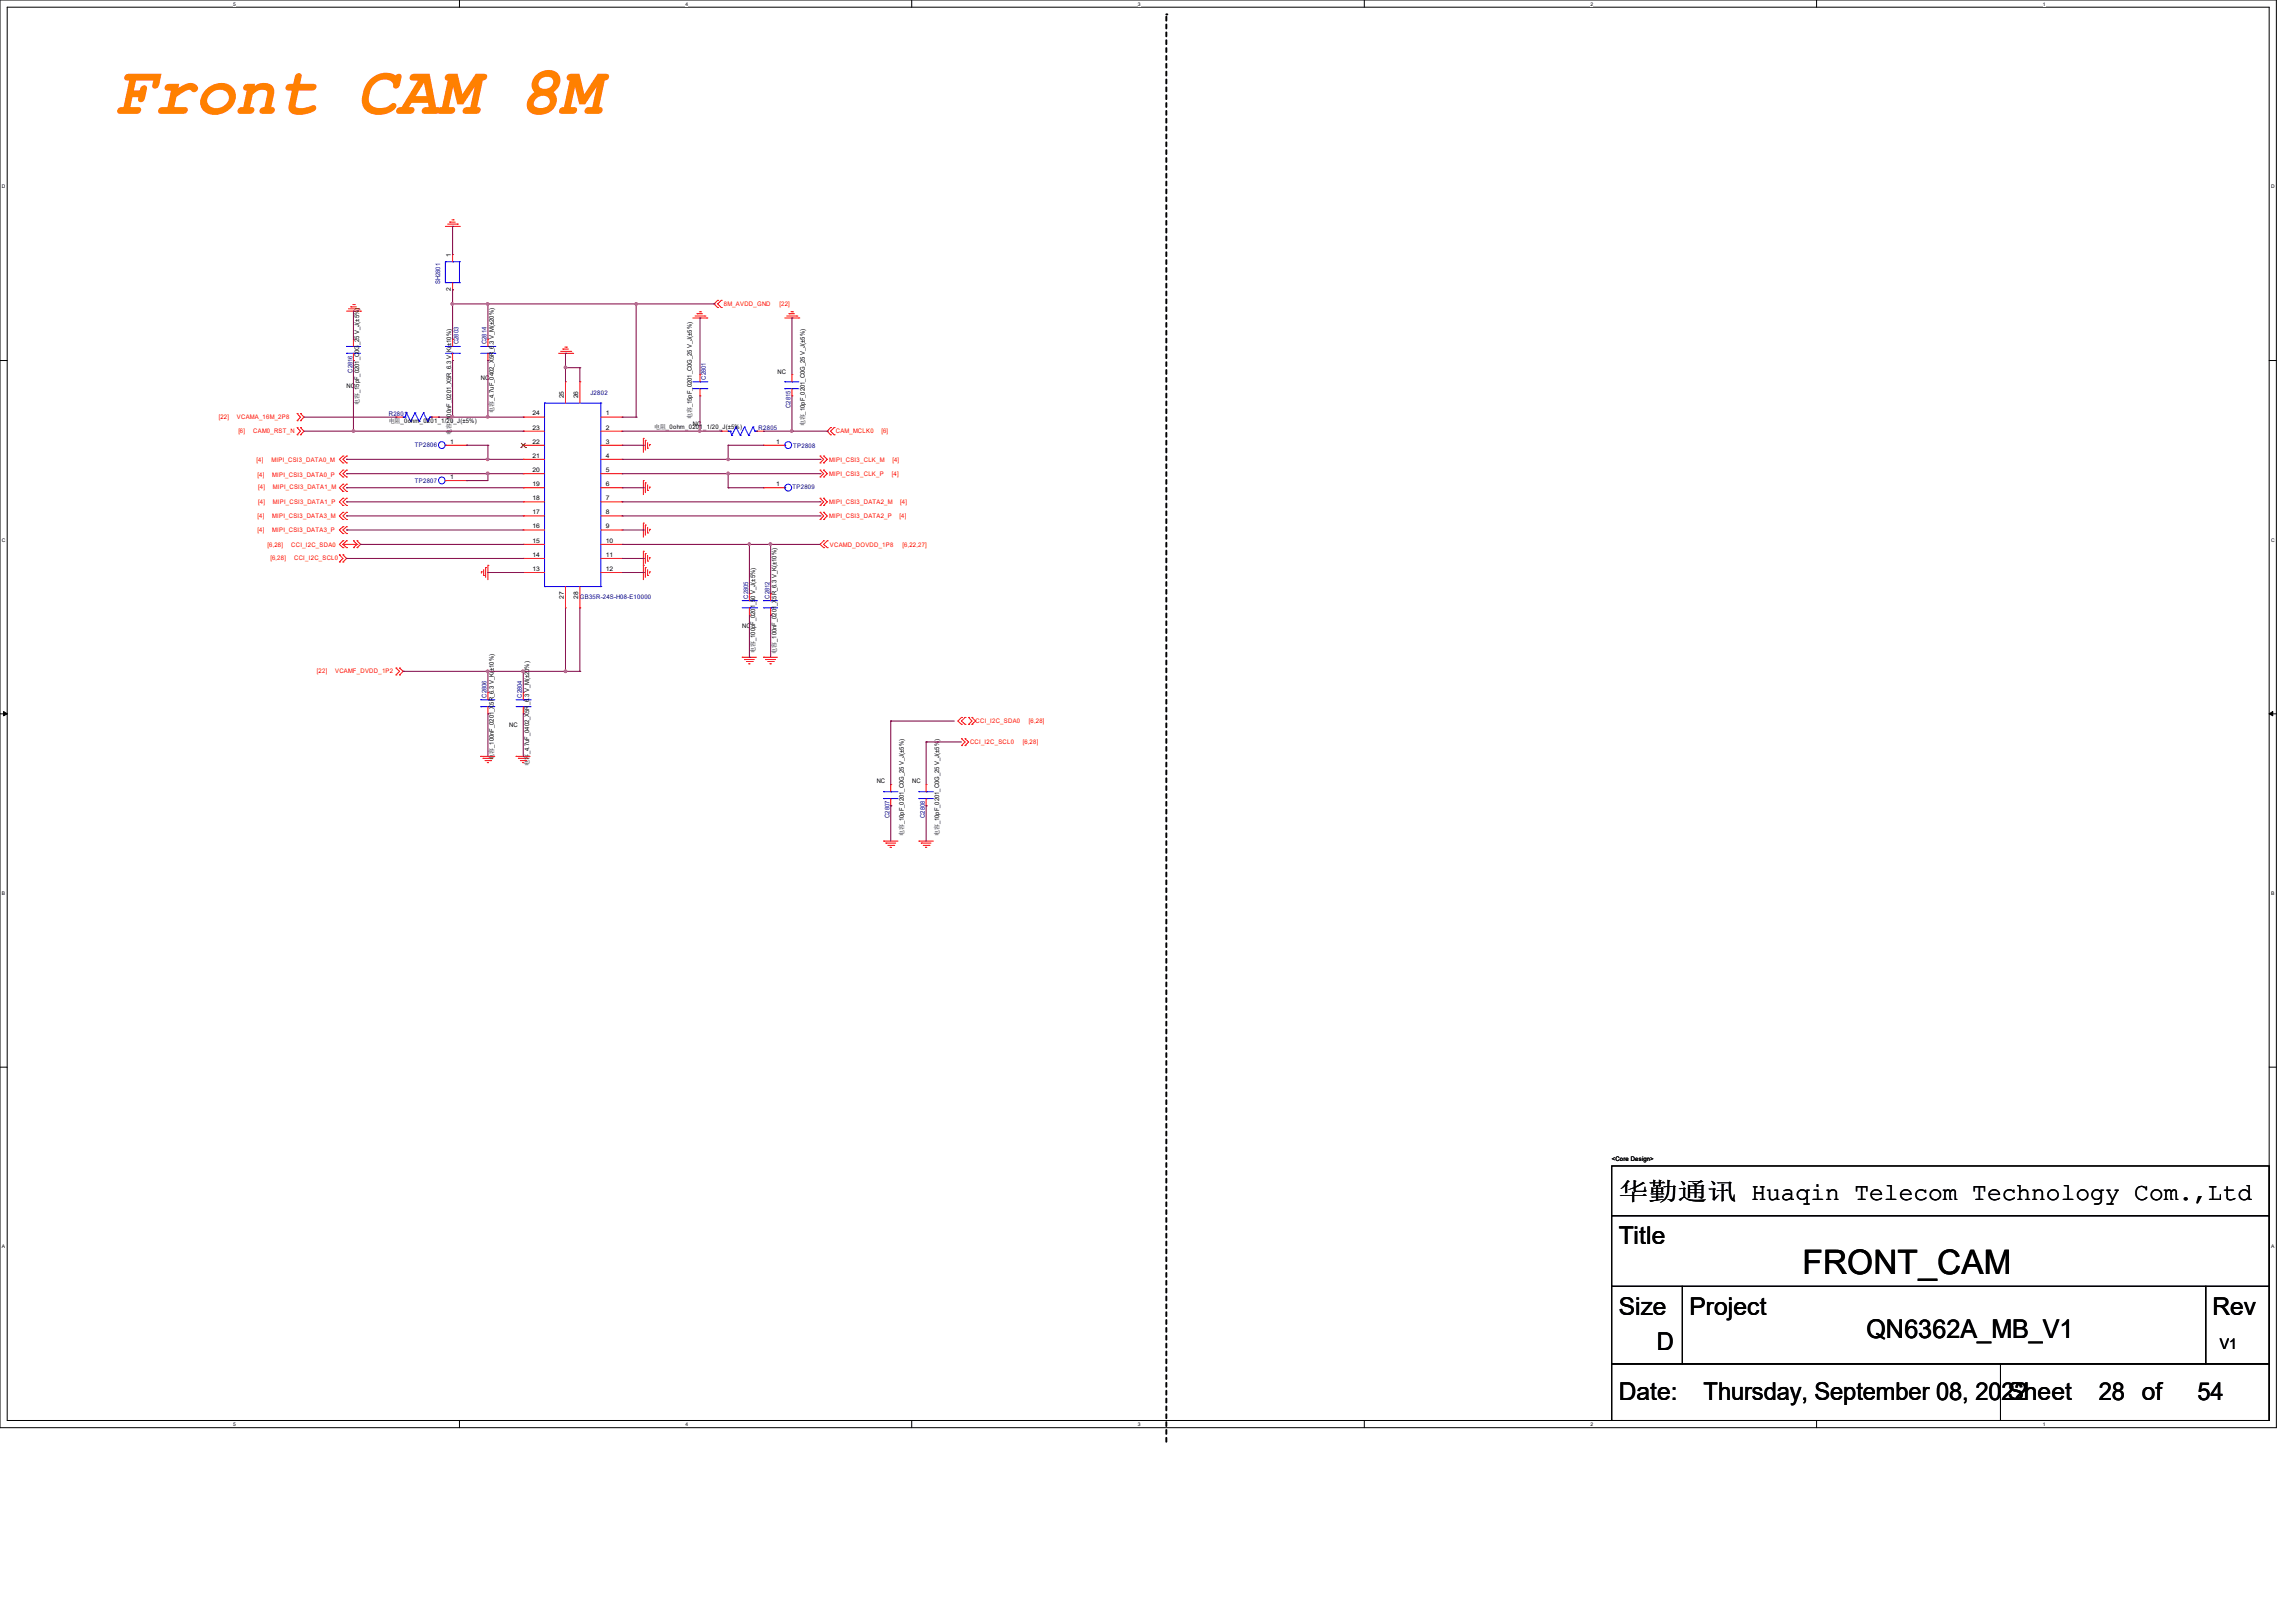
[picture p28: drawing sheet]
<svg xmlns="http://www.w3.org/2000/svg" width="297mm" height="210mm" viewBox="0 0 297 210" stroke-linecap="round" stroke-linejoin="round" font-family="sans-serif">
<defs><g id="words">
<text font-size="8.8" fill="#ff8000" x="14.6" y="14.7">Front CAM 8M</text>
<text font-size="4.4" x="233.2" y="164.8">FRONT_CAM</text>
<text font-size="3.3" x="241.4" y="173.1">QN6362A_MB_V1</text>
<g font-size="3.2">
<text x="209.4" y="155.2">华勤通讯 Huaqin Telecom Technology Com.,Ltd</text>
<text x="209.4" y="161">Title</text>
<text x="209.4" y="170.2">Size</text>
<text x="218.6" y="170.2">Project</text>
<text x="286.2" y="170.2">Rev</text>
<text x="214.3" y="174.8">D</text>
<text x="209.4" y="181.1">Date:</text>
<text x="220.4" y="181.2">Thursday, September 08, 2022</text>
<text x="259.7" y="181.1">Sheet</text>
<text x="271.5" y="181.2">28 of</text>
<text x="284.3" y="181.2">54</text>
</g>
<text font-size="1.9" x="287.2" y="174.5">V1</text>
<g font-size=".8">
<text x="58.3" y="33.2" transform="rotate(-90 58.3 33.2)">1</text>
<text x="58.3" y="37.7" transform="rotate(-90 58.3 37.7)">2</text>
<text x="44.8" y="50.2">NC</text>
<text x="46.5" y="52.4" transform="rotate(-90 46.5 52.4)">电容_15pF_0201_C0G_25 V_J(±5%)</text>
<text x="62.2" y="49.2">NC</text>
<text x="63.9" y="53.4" transform="rotate(-90 63.9 53.4)">电容_4.7uF_0402_X5R_6.3 V_M(±20%)</text>
<text x="68.9" y="53.8">24</text>
<text x="72.9" y="51.5" transform="rotate(-90 72.9 51.5)">25</text>
<text x="74.8" y="51.5" transform="rotate(-90 74.8 51.5)">26</text>
<text x="78.4" y="53.8">1</text>
<text x="100.6" y="48.3">NC</text>
<text x="50.3" y="54.7">电阻_0ohm_0201_1/20_J(±5%)</text>
<text x="58.3" y="57.4">1</text>
<text x="58.4" y="56.3" transform="rotate(-90 58.4 56.3)">电容_100nF_0201_X5R_6.3 V_K(±10%)</text>
<text x="68.9" y="59.2">21</text>
<text x="68.9" y="57.4">22</text>
<text x="68.9" y="55.6">23</text>
<text x="78.4" y="55.6">2</text>
<text x="78.4" y="57.4">3</text>
<text x="78.4" y="59.2">4</text>
<text x="84.6" y="55.5">电阻_0ohm_0201_1/20_J(±5%)</text>
<text x="89.5" y="54.2" transform="rotate(-90 89.5 54.2)">电容_15pF_0201_C0G_25 V_J(±5%)</text>
<text x="89.6" y="55.1">NC</text>
<text x="100.4" y="57.4">1</text>
<text x="104.1" y="55.2" transform="rotate(-90 104.1 55.2)">电容_10pF_0201_C0G_25 V_J(±5%)</text>
<text x="58.3" y="62">1</text>
<text x="68.9" y="64.7">18</text>
<text x="68.9" y="62.9">19</text>
<text x="68.9" y="61.1">20</text>
<text x="78.4" y="61.1">5</text>
<text x="78.4" y="62.9">6</text>
<text x="78.4" y="64.7">7</text>
<text x="100.4" y="62.9">1</text>
<text x="68.9" y="70.2">15</text>
<text x="68.9" y="68.4">16</text>
<text x="68.9" y="66.5">17</text>
<text x="78.4" y="66.5">8</text>
<text x="78.4" y="68.4">9</text>
<text x="78.4" y="70.2">10</text>
<text x="68.9" y="73.9">13</text>
<text x="68.9" y="72">14</text>
<text x="72.9" y="77.5" transform="rotate(-90 72.9 77.5)">27</text>
<text x="74.8" y="77.5" transform="rotate(-90 74.8 77.5)">28</text>
<text x="78.4" y="72">11</text>
<text x="78.4" y="73.9">12</text>
<text x="96" y="81.2">NC</text>
<text x="97.7" y="84.5" transform="rotate(-90 97.7 84.5)">电容_100pF_0201_50 V_J(±5%)</text>
<text x="100.5" y="84.6" transform="rotate(-90 100.5 84.6)">电容_100nF_0201_X5R_6.3 V_K(±10%)</text>
<text x="65.9" y="94.1">NC</text>
<text x="63.9" y="98.3" transform="rotate(-90 63.9 98.3)">电容_100nF_0201_X5R_6.3 V_K(±10%)</text>
<text x="68.5" y="99.1" transform="rotate(-90 68.5 99.1)">电容_4.7uF_0402_X5R_6.3 V_M(±20%)</text>
<text x="113.4" y="101.3">NC</text>
<text x="118" y="101.3">NC</text>
<text x="116.9" y="108.2" transform="rotate(-90 116.9 108.2)">电容_10pF_0201_C0G_25 V_J(±5%)</text>
<text x="121.5" y="108.2" transform="rotate(-90 121.5 108.2)">电容_10pF_0201_C0G_25 V_J(±5%)</text>
<text x="208.5" y="150.3">&lt;Core Design&gt;</text>
</g>
<g font-size=".8" fill="#000080">
<text x="56.9" y="36.8" transform="rotate(-90 56.9 36.8)">SH2801</text>
<text x="59.3" y="44.5" transform="rotate(-90 59.3 44.5)">C2803</text>
<text x="62.9" y="44.5" transform="rotate(-90 62.9 44.5)">C2814</text>
<text x="45.6" y="48.2" transform="rotate(-90 45.6 48.2)">C2816</text>
<text x="50.3" y="53.8">R2801</text>
<text x="76.4" y="51.1">J2802</text>
<text x="91.3" y="49.1" transform="rotate(-90 91.3 49.1)">C2801</text>
<text x="102.3" y="52.8" transform="rotate(-90 102.3 52.8)">C2815</text>
<text x="53.7" y="57.8">TP2806</text>
<text x="98.1" y="55.6">R2805</text>
<text x="102.6" y="57.9">TP2808</text>
<text x="53.7" y="62.5">TP2807</text>
<text x="102.5" y="63.3">TP2809</text>
<text x="75" y="77.5">GB35R-24S-H08-E10000</text>
<text x="96.8" y="77.5" transform="rotate(-90 96.8 77.5)">C2805</text>
<text x="99.5" y="77.5" transform="rotate(-90 99.5 77.5)">C2812</text>
<text x="62.9" y="90.3" transform="rotate(-90 62.9 90.3)">C2806</text>
<text x="67.5" y="90.3" transform="rotate(-90 67.5 90.3)">C2804</text>
<text x="115.1" y="105.8" transform="rotate(-90 115.1 105.8)">C2807</text>
<text x="119.6" y="105.8" transform="rotate(-90 119.6 105.8)">C2808</text>
</g>
<g font-size=".8" fill="#f00">
<text x="93.6" y="39.5">8M_AVDD_GND</text>
<text x="100.8" y="39.5">[22]</text>
<text x="28.3" y="54.3">[22]</text>
<text x="30.7" y="54.3">VCAMA_16M_2P8</text>
<text x="30.8" y="56.1">[6]</text>
<text x="32.8" y="56.1">CAM0_RST_N</text>
<text x="33.2" y="59.8">[4]</text>
<text x="35.1" y="59.8">MIPI_CSI3_DATA0_M</text>
<text x="107.3" y="59.8">MIPI_CSI3_CLK_M</text>
<text x="108.1" y="56.1">CAM_MCLK0</text>
<text x="114" y="56.1">[6]</text>
<text x="115.4" y="59.8">[4]</text>
<text x="33.3" y="61.7">[4]</text>
<text x="33.4" y="63.3">[4]</text>
<text x="33.4" y="65.2">[4]</text>
<text x="35.2" y="61.7">MIPI_CSI3_DATA0_P</text>
<text x="35.3" y="63.3">MIPI_CSI3_DATA1_M</text>
<text x="35.3" y="65.2">MIPI_CSI3_DATA1_P</text>
<text x="107.3" y="61.6">MIPI_CSI3_CLK_P</text>
<text x="107.3" y="65.2">MIPI_CSI3_DATA2_M</text>
<text x="115.4" y="61.6">[4]</text>
<text x="116.5" y="65.2">[4]</text>
<text x="33.3" y="67.1">[4]</text>
<text x="33.3" y="68.8">[4]</text>
<text x="34.6" y="70.7">[6,28]</text>
<text x="35.2" y="67.1">MIPI_CSI3_DATA3_M</text>
<text x="35.2" y="68.8">MIPI_CSI3_DATA3_P</text>
<text x="37.7" y="70.7">CCI_I2C_SDA0</text>
<text x="107.3" y="67.1">MIPI_CSI3_DATA2_P</text>
<text x="107.4" y="70.7">VCAMD_DOVDD_1P8</text>
<text x="116.4" y="67.1">[4]</text>
<text x="116.7" y="70.7">[6,22,27]</text>
<text x="35" y="72.5">[6,28]</text>
<text x="38.1" y="72.5">CCI_I2C_SCL0</text>
<text x="41" y="87.1">[22]</text>
<text x="43.4" y="87.1">VCAMF_DVDD_1P2</text>
<text x="126.2" y="93.5">CCI_I2C_SDA0</text>
<text x="133.1" y="93.5">[6,28]</text>
<text x="125.5" y="96.2">CCI_I2C_SCL0</text>
<text x="132.3" y="96.2">[6,28]</text>
</g>
<g font-size=".6">
<text x="30.2" y=".7">5</text>
<text x="88.7" y=".7">4</text>
<text x="147.2" y=".7">3</text>
<text x="205.7" y=".7">2</text>
<text x="264.2" y=".7">1</text>
<text x=".3" y="24.4">D</text>
<text x="293.8" y="24.4">D</text>
<text x=".3" y="70.1">C</text>
<text x="293.8" y="70.1">C</text>
<text x=".3" y="115.8">B</text>
<text x="293.8" y="115.8">B</text>
<text x=".3" y="161.5">A</text>
<text x="293.8" y="161.5">A</text>
<text x="30.2" y="184.5">5</text>
<text x="88.7" y="184.5">4</text>
<text x="147.2" y="184.5">3</text>
<text x="205.7" y="184.5">2</text>
<text x="264.2" y="184.5">1</text>
</g>
</g></defs>
<path d="M0 0h294.5v184.7h-294.5zM.9 .9h292.6v182.9h-292.6z" fill="none" stroke="#000" stroke-width=".13"/>
<g fill="#fff">
<path d="M30.2 .1h.3v.7h-.3z"/>
<path d="M30.2 183.9h.3v.8h-.3z"/>
</g>
<path d="M59.4 0v.9M59.4 183.8v.9" fill="none" stroke="#000" stroke-width=".13"/>
<g fill="#fff">
<path d="M88.7 .1h.3v.7h-.3z"/>
<path d="M88.7 183.9h.3v.8h-.3z"/>
</g>
<path d="M117.9 0v.9M117.9 183.8v.9" fill="none" stroke="#000" stroke-width=".13"/>
<g fill="#fff">
<path d="M147.2 .1h.3v.7h-.3z"/>
<path d="M147.2 183.9h.3v.8h-.3z"/>
</g>
<path d="M176.5 0v.9M176.5 183.8v.9" fill="none" stroke="#000" stroke-width=".13"/>
<g fill="#fff">
<path d="M205.7 .1h.4v.7h-.4z"/>
<path d="M205.7 183.9h.4v.8h-.4z"/>
</g>
<path d="M235 0v.9M235 183.8v.9" fill="none" stroke="#000" stroke-width=".13"/>
<g fill="#fff">
<path d="M264.2 .1h.4v.7h-.4z"/>
<path d="M264.2 183.9h.4v.8h-.4z"/>
<path d="M.3 23.8h.4v.7h-.4z"/>
<path d="M293.8 23.8h.5v.7h-.5z"/>
<path d="M.3 69.5h.4v.7h-.4z"/>
<path d="M293.8 69.5h.5v.7h-.5z"/>
</g>
<path d="M0 46.7h.9M293.5 46.7h1" fill="none" stroke="#000" stroke-width=".13"/>
<g fill="#fff">
<path d="M.3 115.2h.4v.8h-.4z"/>
<path d="M293.8 115.2h.4v.8h-.4z"/>
</g>
<path d="M0 92.4h.9M293.5 92.4h1" fill="none" stroke="#000" stroke-width=".13"/>
<path d="M.5 92.1l.4 .3-.4 .2zM293.5 92.4l.5-.3v.5z" fill="#000" stroke="#000" stroke-width=".13"/>
<g fill="#fff">
<path d="M.3 161h.3v.7h-.3z"/>
<path d="M293.8 161h.4v.7h-.4z"/>
</g>
<path d="M0 138.1h.9M293.5 138.1h1M208.5 157.3h85v9.2h-85zM208.5 150.9h85v6.4h-85zM208.5 166.5h9.1v10h-9.1zM208.5 176.5h50.3v7.3h-50.3zM217.6 166.5h67.7v10h-67.7zM258.8 176.5h34.7v7.3h-34.7zM285.3 166.5h8.2v10h-8.2z" fill="none" stroke="#000" stroke-width=".13"/>
<path d="M150.9 1.9h.1M150.9 186.6v-184.7" fill="none" stroke="#000" stroke-width=".25" stroke-dasharray=".5 .5"/>
<g fill="none" stroke="#f00" stroke-width=".13">
<path d="M45.1 40h1.3M45.4 39.7h.7M45.4 39.7h.1M45.6 39.4h.2M45.8 39.4h.1M46.4 40h.1M57.6 29.3h1.8M57.9 29h1.3M58.2 28.7h.7M58.2 28.7h.1M58.5 28.4h.1M58.5 37.5h.1"/>
<path d="M58.5 32.9h.1M58.5 32.9v1M58.5 36.6v.9M58.6 28.4h.1M59.2 29h.1M59.4 29.3h.1M92.8 38.9l-.4 .4 .4 .5M92.8 38.9h.1M92.8 39.8h.1M93.3 38.9l-.5 .4 .5 .5M93.3 39.8h.1M93.3 38.9h.1"/>
<path d="M38.4 53.5h.1M38.4 54.4h.1M38.4 56.3h.1M38.4 55.3h.1M38.4 53.5l.5 .5-.5 .4M38.4 55.3l.5 .5-.5 .5M38.9 53.5l.4 .5-.4 .4M38.9 55.3l.4 .5-.4 .5M38.9 54.4h.1M38.9 53.5h.1M38.9 55.3h.1M38.9 56.3h.1"/>
<path d="M44.4 59h.1M44.4 59.9h.1M44.4 59l-.5 .4 .5 .5M44.8 59h.1M44.8 59.9h.1M44.8 40.3h1.9M44.8 59l-.4 .4 .4 .5M45.7 43.9h.1M45.7 46.7h.1M45.7 43.9v.9M45.7 45.7v1M46.7 40.3h.1"/>
<path d="M51.2 54h1M51.2 54h.1M55.8 54h.9M56.7 54h.1M57.6 57.6h2.8M58.5 46.7h.1M58.5 43.9h.1M58.5 43.9v.9M58.5 45.7v1M60.4 57.6h.1M63.1 46.7h.1M63.1 43.9h.1"/>
<path d="M63.1 43.9v.9M63.1 45.7v1M67.7 54h2.7M67.7 55.8h2.7M67.7 57.6h2.7M67.7 59.4h2.7M67.7 59.4h.1M67.7 57.6h.1M67.7 55.8h.1M67.7 54h.1M72.3 45.7h1.8M72.5 45.5h1.3"/>
<path d="M72.8 45.2h.1M72.8 45.2h.7M73.1 44.9h.2M73.2 49.4h.1M73.2 49.4v2.8M73.3 44.9h.1M73.8 45.5h.1M74.1 45.7h.1M75 49.4h.1M75 49.4v2.8M77.7 54h2.8M77.7 55.8h2.8"/>
<path d="M77.7 57.6h2.8M77.7 59.4h2.8M80.5 54h.1M80.5 55.8h.1M80.5 57.6h.1M80.5 59.4h.1M83.2 56.7h.1M83.2 56.7v1.8M83.5 57h.1M83.5 57v1.3M83.8 58h.1M83.8 57.3v.7"/>
<path d="M84 57.5h.1M84 57.5v.2M89.6 41.1h1.8M89.9 40.9h1.3M90.2 40.6h.1M90.2 40.6h.7M90.5 40.3h.1M90.6 48.5h.1M90.6 51.2h.1M90.6 48.5v.9M90.6 50.3v.9M90.6 40.3h.1"/>
<path d="M91.2 40.9h.1M91.4 41.1h.1M93.3 55.8h.9M93.3 55.8h.1M97.9 55.8h.9M98.8 55.8h.1M98.8 57.6h.1M98.8 57.6h2.7M101.5 41.1h1.8M101.8 40.9h1.3M102.1 40.6h.7M102.1 40.6h.1"/>
<path d="M102.3 40.3h.2M102.4 48.5h.1M102.4 51.2h.1M102.4 48.5v.9M102.4 50.3v.9M102.5 40.3h.1M103.1 40.9h.1M103.3 41.1h.1M106.1 59h.1M106.1 59.9h.1M106.1 59l.5 .4-.5 .5M106.6 59l.4 .4-.4 .5"/>
<path d="M106.6 59h.1M106.6 59.9h.1M107.4 55.3l-.4 .5 .4 .5M107.4 56.3h.1M107.4 55.3h.1M107.9 55.3l-.5 .5 .5 .5M107.9 55.3h.1M107.9 56.3h.1M43.9 71.8l.5 .5-.5 .4M43.9 71.8h.1M43.9 72.7h.1M44.4 71.8l.4 .5-.4 .4"/>
<path d="M44.4 60.8h.1M44.4 61.7h.1M44.4 62.7h.1M44.4 63.6h.1M44.4 64.5h.1M44.4 65.4h.1M44.4 66.3h.1M44.4 67.2h.1M44.4 68.2h.1M44.4 69h.1M44.4 70h.1M44.4 70.9h.1"/>
<path d="M44.4 72.7h.1M44.4 71.8h.1M44.4 70.4l.4 .5M44.4 70.4h1.8M44.4 60.8l-.5 .5 .5 .4M44.4 62.7l-.5 .4 .5 .5M44.4 64.5l-.5 .4 .5 .5M44.4 66.3l-.5 .5 .5 .4M44.4 68.2l-.5 .4 .5 .4M44.4 70l-.5 .4 .5 .5M44.8 60.8h.1M44.8 61.7h.1"/>
<path d="M44.8 62.7h.1M44.8 63.6h.1M44.8 64.5h.1M44.8 65.4h.1M44.8 66.3h.1M44.8 67.2h.1M44.8 68.2h.1M44.8 69h.1M44.8 70h.1M44.8 70.9h.1M44.8 60.8l-.4 .5 .4 .4M44.8 62.7l-.4 .4 .4 .5"/>
<path d="M44.8 64.5l-.4 .4 .4 .5M44.8 66.3l-.4 .5 .4 .4M44.8 68.2l-.4 .4 .4 .4M44.8 70l-.4 .4M45.7 70l.5 .4M45.7 70h.1M45.7 70.9h.1M46.2 70.9h.1M46.2 70h.1M46.2 70.4h.1M46.2 70.4l-.5 .5M46.2 70l.5 .4-.5 .5"/>
<path d="M57.6 62.2h2.8M60.4 62.2h.1M62.3 74h.1M62.3 74v.2M62.6 74.5h.1M62.6 73.7v.8M62.8 73.4h.1M62.8 73.4v1.3M63.1 73.2h.1M63.1 73.2v1.8M67.7 70.4h2.7M67.7 61.3h2.7"/>
<path d="M67.7 63.1h2.7M67.7 64.9h2.7M67.7 66.8h2.7M67.7 68.6h2.7M67.7 72.3h2.7M67.7 74.1h2.7M67.7 74.1h.1M67.7 72.3h.1M67.7 70.4h.1M67.7 68.6h.1M67.7 66.8h.1M67.7 64.9h.1"/>
<path d="M67.7 63.1h.1M67.7 61.3h.1M73.2 78.7h.1M73.2 75.9v2.8M75 78.7h.1M75 75.9v2.8M77.7 70.4h2.8M77.7 61.3h2.8M77.7 63.1h2.8M77.7 64.9h2.8M77.7 66.8h2.8M77.7 68.6h2.8"/>
<path d="M77.7 72.3h2.8M77.7 74.1h2.8M80.5 61.3h.1M80.5 63.1h.1M80.5 64.9h.1M80.5 66.8h.1M80.5 68.6h.1M80.5 70.4h.1M80.5 72.3h.1M80.5 74.1h.1M83.2 62.2h.1M83.2 67.7h.1"/>
<path d="M83.2 71.3h.1M83.2 73.2h.1M83.2 62.2v1.8M83.2 67.7v1.8M83.2 71.3v3.7M83.5 62.5h.1M83.5 67.9h.1M83.5 71.6h.1M83.5 73.4h.1M83.5 62.5v1.3M83.5 67.9v1.4M83.5 71.6v1.3"/>
<path d="M83.5 73.4v1.3M83.8 63.5h.1M83.8 69h.1M83.8 72.6h.1M83.8 74.5h.1M83.8 62.7v.8M83.8 68.2v.8M83.8 71.9v.7M83.8 73.7v.8M84 63h.1M84 68.5h.1M84 72.2h.1"/>
<path d="M84 74h.1M84 63v.2M84 68.5v.2M84 72.2v.1M84 74v.2M96.9 79.6h.1M96.9 76.8h.1M96.9 76.8v.9M96.9 78.7v.9M98.8 63.1h.1M98.8 63.1h2.7M99.7 76.8h.1"/>
<path d="M99.7 79.6h.1M99.7 76.8v.9M99.7 78.7v.9M106.1 60.8h.1M106.1 61.7h.1M106.1 64.5h.1M106.1 65.4h.1M106.1 66.3h.1M106.1 67.2h.1M106.1 60.8l.5 .5-.5 .4M106.1 64.5l.5 .4-.5 .5M106.1 66.3l.5 .5-.5 .4"/>
<path d="M106.6 60.8l.4 .5-.4 .4M106.6 64.5l.4 .4-.4 .5M106.6 66.3l.4 .5-.4 .4M106.6 70l-.5 .4 .5 .5M106.6 60.8h.1M106.6 61.7h.1M106.6 64.5h.1M106.6 65.4h.1M106.6 66.3h.1M106.6 67.2h.1M106.6 70.9h.1M106.6 70h.1"/>
<path d="M107 70h.1M107 70.9h.1M107 70l-.4 .4 .4 .5M51.2 86.4h.1M51.2 87.3h.1M51.2 86.4l.5 .5-.5 .4M51.7 86.4l.5 .5-.5 .4M51.7 87.3h.1M51.7 86.4h.1M62.2 97.9h.1M62.2 97.9h1.8M62.5 98.1h.1"/>
<path d="M62.5 98.1h1.3M62.7 98.4h.8M63 98.7h.1M63 98.7h.2M63.1 89.6h.1M63.1 92.4h.1M63.1 89.6v1M63.1 91.4v1M63.5 98.4h.1M66.8 97.9h1.8M66.8 97.9h.1M67.1 98.1h1.2"/>
<path d="M67.1 98.1h.1M67.3 98.4h.7M67.6 98.7h.2M67.6 98.7h.1M67.7 92.4h.1M67.7 89.6h.1M67.7 89.6v1M67.7 91.4v1M68 98.4h.1M96 85h1.9M96 85h.1M96.3 85.3h.1"/>
<path d="M96.3 85.3h1.3M96.6 85.6h.7M96.9 85.9h.1M97.3 85.6h.1M98.8 85h.1M98.8 85h1.8M99.1 85.3h.1M99.1 85.3h1.2M99.3 85.6h.7M99.6 85.9h.1M99.6 85.9h.2M100 85.6h.1"/>
<path d="M124.4 92.8l-.5 .5 .5 .4M124.4 92.8h.1M124.4 93.7h.1M124.4 95.6h.1M124.4 96.5h.1M124.4 95.6l.4 .4-.4 .5M124.8 92.8l-.4 .5 .4 .4M124.8 92.8h.1M124.8 93.7h.1M124.8 95.6h.1M124.8 96.5h.1M124.8 95.6l.5 .4-.5 .5"/>
<path d="M125.3 92.8l.4 .5-.4 .4M125.3 92.8h.1M125.3 93.7h.1M125.7 93.7h.1M125.7 92.8h.1M125.7 92.8l.5 .5-.5 .4M114.3 108.8h1.9M114.3 108.8h.1M114.6 109.1h.1M114.6 109.1h1.3M114.9 109.4h.7M115.1 109.6h.1"/>
<path d="M115.1 109.6h.2M115.2 101.5h.1M115.2 104.3h.1M115.2 101.5v.9M115.2 103.3v1M115.6 109.4h.1M118.9 108.8h1.8M118.9 108.8h.1M119.2 109.1h.1M119.2 109.1h1.2M119.4 109.4h.8M119.7 109.6h.1"/>
<path d="M119.7 109.6h.2M119.8 101.5h.1M119.8 104.3h.1M119.8 101.5v.9M119.8 103.3v1M120.2 109.4h.1"/>
</g>
<g fill="none" stroke="#00f" stroke-width=".13">
<path d="M57.6 36.6h1.8M57.6 33.9h.1M57.6 36.6h.1M57.6 33.9v2.7M57.6 33.9h1.8M58.5 36.6h.1M58.5 33.9h.1M59.4 33.9h.1M59.4 36.6h.1M59.4 33.9v2.7M44.8 44.8h.1M44.8 45.7h.1"/>
<path d="M44.8 45.7h1.9M44.8 44.8h1.9M45.7 44.8h.1M45.7 45.7h.1M52.2 54h.1M52.2 54h.2M52.4 54h.1M52.6 53.4h.1M52.6 53.4l.5 1.1M52.6 53.4l-.2 .6M53.1 54.5h.1M53.7 53.4h.1"/>
<path d="M53.7 53.4l.5 1.1M53.7 53.4l-.6 1.1M54.2 54.5h.1M54.8 53.4h.1M54.8 53.4l.5 1.1M54.8 53.4l-.6 1.1M55.3 54.5h.1M55.6 54h.1M55.6 54h.2M55.6 54l-.3 .5M55.8 54h.1M57.6 57.6h.1"/>
<path d="M57.6 45.7h1.8M57.6 44.8h1.8M58.5 45.7h.1M58.5 44.8h.1M59.4 45.7h.1M59.4 44.8h.1M62.2 45.7h1.8M62.2 44.8h1.8M63.1 45.7h.1M63.1 44.8h.1M64 45.7h.1M64 44.8h.1"/>
<path d="M70.4 52.2h.1M70.4 52.2v23.7M70.4 52.2h7.3M77.7 52.2h.1M77.7 52.2v23.7M89.6 49.4h1.8M89.6 50.3h1.8M90.6 49.4h.1M90.6 50.3h.1M91.4 49.4h.1M91.4 50.3h.1M94.2 55.8h.1"/>
<path d="M94.2 55.8h.3M94.5 55.8h.1M94.5 55.8l.2 .5M94.7 56.3h.1M95.2 55.2h.1M95.2 55.2l.6 1.1M95.2 55.2l-.5 1.1M95.8 56.3h.1M96.3 55.2h.1M96.3 55.2l.6 1.1M96.3 55.2l-.5 1.1M96.9 56.3h.1"/>
<path d="M97.4 55.2h.1M97.4 55.2l.3 .6M97.4 55.2l-.5 1.1M97.7 55.8h.1M97.7 55.8h.2M97.9 55.8h.1M101.5 49.4h.1M101.5 50.3h.1M101.5 57.6h.1M101.5 49.4h1.8M101.5 50.3h1.8M102.4 49.4h.1"/>
<path d="M102.4 50.3h.1M57.6 62.2h.1M70.4 75.9h.1M70.4 75.9h7.3M77.7 75.9h.1M96 78.7h1.9M96 77.7h1.9M96.9 78.7h.1M96.9 77.7h.1M97.9 78.7h.1M97.9 77.7h.1M98.8 77.7h.1"/>
<path d="M98.8 78.7h.1M98.8 78.7h1.8M98.8 77.7h1.8M99.7 77.7h.1M99.7 78.7h.1M101.5 63.1h.1M62.2 90.6h.1M62.2 91.4h.1M62.2 91.4h1.8M62.2 90.6h1.8M63.1 90.6h.1M63.1 91.4h.1"/>
<path d="M66.8 91.4h1.8M66.8 90.6h1.8M67.7 91.4h.1M67.7 90.6h.1M68.6 91.4h.1M68.6 90.6h.1M114.3 102.4h1.9M114.3 103.3h1.9M114.3 102.4h.1M114.3 103.3h.1M115.2 102.4h.1M115.2 103.3h.1"/>
<path d="M118.9 102.4h1.8M118.9 103.3h1.8M118.9 102.4h.1M118.9 103.3h.1M119.8 102.4h.1M119.8 103.3h.1"/>
<circle cx="57.1" cy="57.6" r=".43"/>
<circle cx="102" cy="57.6" r=".44"/>
<circle cx="57.1" cy="62.2" r=".43"/>
<circle cx="102" cy="63.1" r=".44"/>
</g>
<path d="M67.4 57.9h.1M67.4 57.4l.6 .5M67.9 57.4l-.5 .5M68 57.9h.1" fill="none" stroke="#804000" stroke-width=".13"/>
<g fill="none" stroke="#800040" stroke-width=".13">
<path d="M58.5 29.3h.1M58.5 37.5h.1M58.5 39.3h.1M58.5 29.3v3.6M58.5 37.5v6.4M58.5 39.3h33.9M63.1 39.3h.1M63.1 39.3v4.6M82.3 39.3h.1M82.3 39.3v14.7M92.4 39.3h.1M39.3 54h11.9"/>
<path d="M39.3 55.8h28.4M44.8 59.4h22.9M44.8 59.4h.1M45.7 55.8h.1M45.7 40.3h.1M45.7 40.3v3.6M45.7 46.7v9.1M51.2 54h.1M56.7 54h.1M56.7 54h11M58.5 46.7h.1M58.5 54h.1"/>
<path d="M58.5 46.7v7.3M60.4 57.6h.1M60.4 57.6h2.7M63.1 46.7h.1M63.1 57.6h.1M63.1 59.4h.1M63.1 46.7v7.3M63.1 57.6v1.8M67.7 54h.1M67.7 55.8h.1M73.2 47.6h1.8M73.2 45.7h.1"/>
<path d="M73.2 47.6h.1M73.2 45.7v3.7M75 47.6h.1M75 47.6v1.8M80.5 54h1.8M80.5 55.8h12.8M80.5 57.6h2.7M80.5 59.4h25.6M82.3 54h.1M83.2 57.6h.1M90.6 41.1h.1M90.6 55.8h.1"/>
<path d="M90.6 41.1v7.4M90.6 51.2v4.6M93.3 55.8h.1M94.2 57.6h4.6M94.2 59.4h.1M94.2 57.6h.1M94.2 57.6v1.8M98.8 55.8h8.2M102.4 55.8h.1M102.4 41.1h.1M102.4 41.1v7.4M102.4 51.2v4.6"/>
<path d="M106.1 59.4h.1M107 55.8h.1M44.8 61.3h22.9M44.8 61.3h.1M44.8 63.1h.1M44.8 64.9h.1M44.8 66.8h.1M44.8 68.6h.1M44.8 72.3h.1M44.8 63.1h22.9M44.8 64.9h22.9M44.8 66.8h22.9"/>
<path d="M44.8 68.6h22.9M44.8 72.3h22.9M46.7 70.4h.1M46.7 70.4h21M60.4 62.2h.1M63.1 61.3h.1M63.1 74.1h.1M63.1 61.3v.9h-2.7M63.1 74.1h4.6M73.2 78.7v8.2M75 78.7v8.2M80.5 61.3h25.6"/>
<path d="M80.5 63.1h2.7M80.5 64.9h25.6M80.5 66.8h25.6M80.5 68.6h2.7M80.5 70.4h25.6M80.5 72.3h2.7M80.5 74.1h2.7M83.2 63.1h.1M83.2 68.6h.1M83.2 72.3h.1M83.2 74.1h.1M94.2 63.1h4.6"/>
<path d="M94.2 61.3h.1M94.2 63.1h.1M94.2 61.3v1.8M96.9 70.4h.1M96.9 70.4v6.4M96.9 79.6v5.4M99.7 70.4h.1M99.7 79.6h.1M99.7 70.4v6.4M99.7 79.6v5.4M106.1 61.3h.1M106.1 64.9h.1"/>
<path d="M106.1 66.8h.1M52.2 86.9h.1M52.2 86.9h22.8M63.1 86.9h.1M63.1 92.4h.1M63.1 86.9v2.7M63.1 92.4v5.5M67.7 86.9h.1M67.7 92.4h.1M67.7 86.9v2.7M67.7 92.4v5.5M73.2 86.9h.1"/>
<path d="M75 86.9h.1M96.9 85h.1M115.2 93.3h8.2M115.2 93.3h.1M115.2 93.3v8.2M119.8 96h4.6M119.8 96h.1M119.8 96v5.5M115.2 104.3h.1M115.2 104.3v4.5M119.8 104.3h.1M119.8 104.3v4.5"/>
</g>
<g fill="#f0f" stroke="#f0f" stroke-width=".13">
<circle cx="58.5" cy="39.3" r=".17"/>
<circle cx="63.1" cy="39.3" r=".17"/>
<circle cx="82.3" cy="39.3" r=".17"/>
<circle cx="58.5" cy="53.9" r=".17"/>
<circle cx="63.1" cy="53.9" r=".17"/>
<circle cx="73.2" cy="47.5" r=".17"/>
<circle cx="90.5" cy="55.8" r=".17"/>
<circle cx="102.4" cy="55.8" r=".17"/>
<circle cx="63.1" cy="59.4" r=".17"/>
<circle cx="94.2" cy="59.4" r=".17"/>
<circle cx="63.1" cy="61.3" r=".17"/>
<circle cx="94.2" cy="61.3" r=".17"/>
<circle cx="96.9" cy="70.4" r=".16"/>
<circle cx="99.7" cy="70.4" r=".17"/>
<circle cx="67.6" cy="86.9" r=".17"/>
<circle cx="73.2" cy="86.9" r=".17"/>
<circle cx="63.1" cy="86.9" r=".17"/>
<circle cx="45.7" cy="55.8" r=".17"/>
</g>
<use href="#words"/>
</svg>
